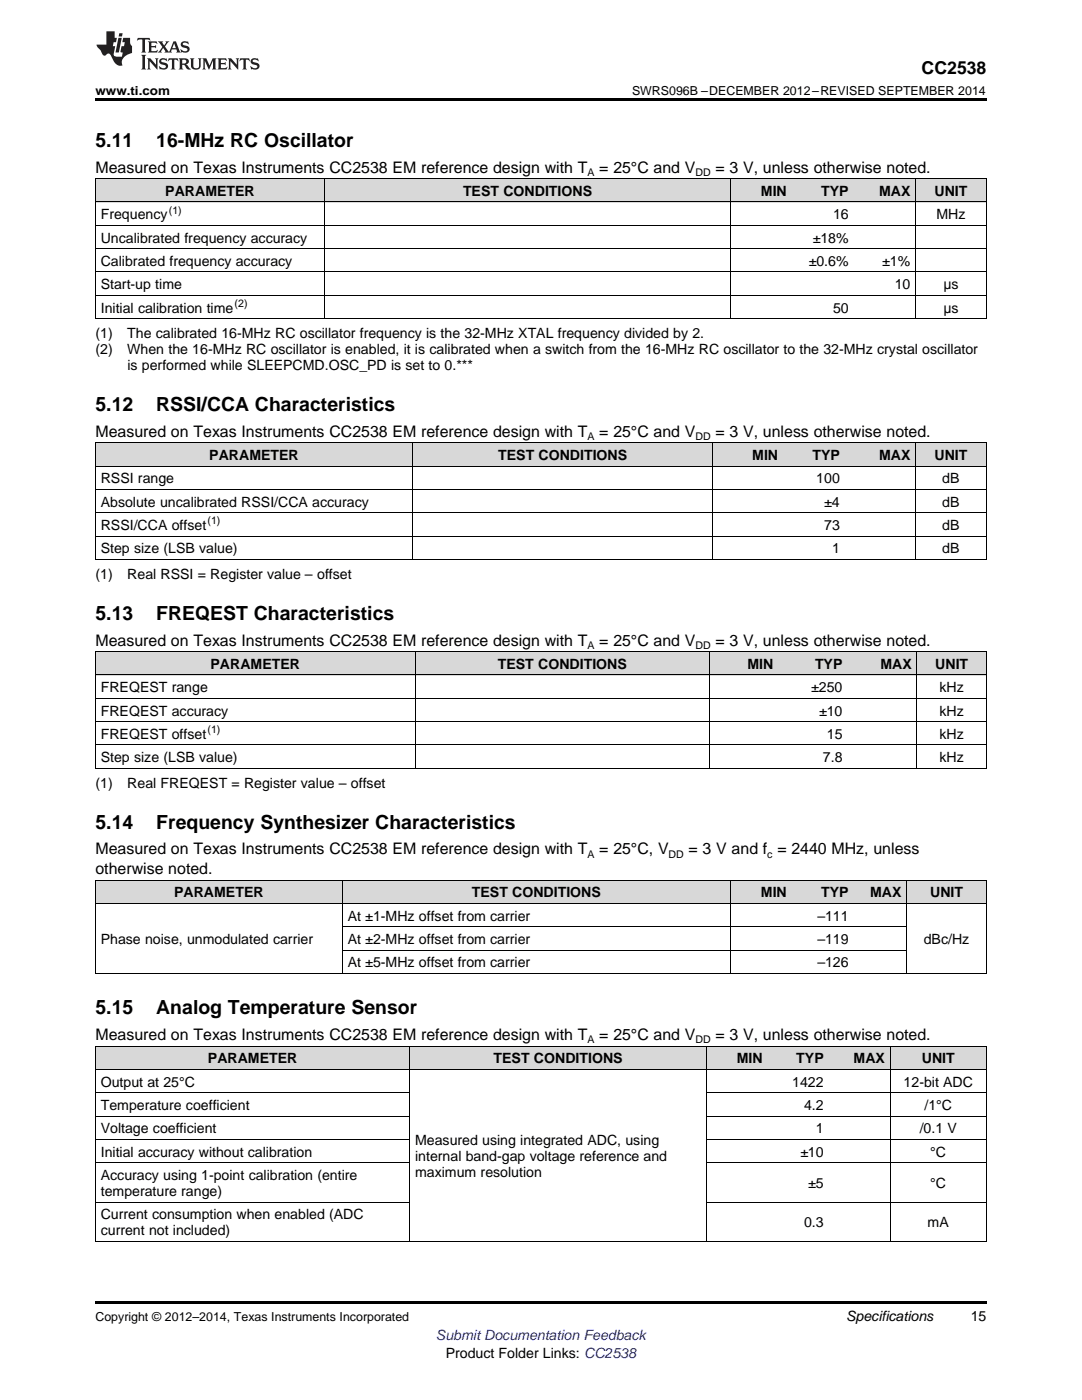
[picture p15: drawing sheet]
<svg xmlns="http://www.w3.org/2000/svg" width="216mm" height="279mm" viewBox="0 0 216 279" stroke-linecap="round" stroke-linejoin="round" font-family="sans-serif">
<defs><g id="words">
<g font-size="3.9">
<text x="19" y="29.3">5.11</text>
<text x="31.2" y="29.3">16-MHz RC Oscillator</text>
<text x="19" y="82">5.12</text>
<text x="31.2" y="82">RSSI/CCA Characteristics</text>
<text x="19" y="123.7">5.13</text>
<text x="31.2" y="123.7">FREQEST Characteristics</text>
<text x="19" y="165.4">5.14</text>
<text x="31.2" y="165.4">Frequency Synthesizer Characteristics</text>
<text x="19" y="202.4">5.15</text>
<text x="31.2" y="202.4">Analog Temperature Sensor</text>
</g>
<text font-size="3.5" x="183.9" y="14.8">CC2538</text>
<g font-size="3.2">
<text x="19" y="34.4">Measured on Texas Instruments CC2538 EM reference design with T</text>
<text x="119.6" y="34.4">= 25°C and V</text>
<text x="142.8" y="34.4">= 3 V, unless otherwise noted.</text>
<text x="19" y="87.1">Measured on Texas Instruments CC2538 EM reference design with T</text>
<text x="119.6" y="87.1">= 25°C and V</text>
<text x="142.8" y="87.1">= 3 V, unless otherwise noted.</text>
<text x="19" y="128.8">Measured on Texas Instruments CC2538 EM reference design with T</text>
<text x="119.6" y="128.8">= 25°C and V</text>
<text x="142.8" y="128.8">= 3 V, unless otherwise noted.</text>
<text x="19" y="170.5">Measured on Texas Instruments CC2538 EM reference design with T</text>
<text x="119.6" y="170.5">= 25°C, V</text>
<text x="137.4" y="170.5">= 3 V and f = 2440 MHz, unless</text>
<text x="19" y="174.4">otherwise noted.</text>
<text x="19" y="207.6">Measured on Texas Instruments CC2538 EM reference design with T</text>
<text x="119.6" y="207.6">= 25°C and V</text>
<text x="142.8" y="207.6">= 3 V, unless otherwise noted.</text>
</g>
<g font-size="2.8">
<text x="33" y="39.1">PARAMETER</text>
<text x="92.4" y="39.1">TEST CONDITIONS</text>
<text x="151.8" y="39.1">MIN</text>
<text x="163.9" y="39.1">TYP</text>
<text x="175.4" y="39.1">MAX</text>
<text x="186.5" y="39.1">UNIT</text>
<text x="20.1" y="43.7">Frequency</text>
<text x="166.2" y="43.7">16</text>
<text x="186.9" y="43.7">MHz</text>
<text x="20.1" y="48.4">Uncalibrated frequency accuracy</text>
<text x="20.1" y="53.1">Calibrated frequency accuracy</text>
<text x="161.4" y="53.1">±0.6%</text>
<text x="162.2" y="48.4">±18%</text>
<text x="176" y="53.1">±1%</text>
<text x="20.1" y="57.7">Start-up time</text>
<text x="178.5" y="57.7">10</text>
<text x="188.2" y="57.7">μs</text>
<text x="20.1" y="62.4">Initial calibration time</text>
<text x="166.2" y="62.4">50</text>
<text x="188.2" y="62.4">μs</text>
<text x="19" y="67.5">(1)</text>
<text x="19" y="70.7">(2)</text>
<text x="25.4" y="67.5">The calibrated 16-MHz RC oscillator frequency is the 32-MHz XTAL frequency divided by 2.</text>
<text x="25.4" y="70.7">When the 16-MHz RC oscillator is enabled, it is calibrated when a switch from the 16-MHz RC oscillator to the 32-MHz crystal oscillator</text>
<text x="25.4" y="73.9">is performed while SLEEPCMD.OSC_PD is set to 0.***</text>
<text x="41.8" y="91.8">PARAMETER</text>
<text x="99.4" y="91.8">TEST CONDITIONS</text>
<text x="150.1" y="91.8">MIN</text>
<text x="162.1" y="91.8">TYP</text>
<text x="175.4" y="91.8">MAX</text>
<text x="186.5" y="91.8">UNIT</text>
<text x="20.1" y="96.4">RSSI range</text>
<text x="20.1" y="101.1">Absolute uncalibrated RSSI/CCA accuracy</text>
<text x="162.9" y="96.4">100</text>
<text x="164.5" y="101.1">±4</text>
<text x="188" y="96.4">dB</text>
<text x="188" y="101.1">dB</text>
<text x="20.1" y="105.8">RSSI/CCA offset</text>
<text x="164.5" y="105.8">73</text>
<text x="188" y="105.8">dB</text>
<text x="20.1" y="110.4">Step size (LSB value)</text>
<text x="166" y="110.4">1</text>
<text x="188" y="110.4">dB</text>
<text x="19" y="115.6">(1)</text>
<text x="25.4" y="115.6">Real RSSI = Register value – offset</text>
<text x="42" y="133.5">PARAMETER</text>
<text x="99.3" y="133.5">TEST CONDITIONS</text>
<text x="149.2" y="133.5">MIN</text>
<text x="162.6" y="133.5">TYP</text>
<text x="175.7" y="133.5">MAX</text>
<text x="186.6" y="133.5">UNIT</text>
<text x="20.1" y="138.1">FREQEST range</text>
<text x="20.1" y="142.8">FREQEST accuracy</text>
<text x="161.9" y="138.1">±250</text>
<text x="163.4" y="142.8">±10</text>
<text x="187.5" y="138.1">kHz</text>
<text x="187.5" y="142.8">kHz</text>
<text x="20.1" y="147.5">FREQEST offset</text>
<text x="165" y="147.5">15</text>
<text x="187.5" y="147.5">kHz</text>
<text x="20.1" y="152.1">Step size (LSB value)</text>
<text x="164.2" y="152.1">7.8</text>
<text x="187.5" y="152.1">kHz</text>
<text x="19" y="157.3">(1)</text>
<text x="25.4" y="157.3">Real FREQEST = Register value – offset</text>
<text x="34.7" y="179.1">PARAMETER</text>
<text x="94.2" y="179.1">TEST CONDITIONS</text>
<text x="151.8" y="179.1">MIN</text>
<text x="163.9" y="179.1">TYP</text>
<text x="173.6" y="179.1">MAX</text>
<text x="185.6" y="179.1">UNIT</text>
<text x="69.4" y="183.7">At ±1-MHz offset from carrier</text>
<text x="163.1" y="183.7">–111</text>
<text x="20.1" y="188.4">Phase noise, unmodulated carrier</text>
<text x="69.4" y="188.4">At ±2-MHz offset from carrier</text>
<text x="163.1" y="188.4">–119</text>
<text x="184.3" y="188.4">dBc/Hz</text>
<text x="69.4" y="193">At ±5-MHz offset from carrier</text>
<text x="163.1" y="193">–126</text>
<text x="41.5" y="212.2">PARAMETER</text>
<text x="98.5" y="212.2">TEST CONDITIONS</text>
<text x="147" y="212.2">MIN</text>
<text x="158.9" y="212.2">TYP</text>
<text x="170.3" y="212.2">MAX</text>
<text x="183.9" y="212.2">UNIT</text>
<text x="20.1" y="216.9">Output at 25°C</text>
<text x="20.1" y="221.5">Temperature coefficient</text>
<text x="158.1" y="216.9">1422</text>
<text x="160.4" y="221.5">4.2</text>
<text x="180.3" y="216.9">12-bit ADC</text>
<text x="184.5" y="221.5">/1°C</text>
<text x="20.1" y="226.2">Voltage coefficient</text>
<text x="162.8" y="226.2">1</text>
<text x="183.5" y="226.2">/0.1 V</text>
<text x="20.1" y="230.9">Initial accuracy without calibration</text>
<text x="82.8" y="228.5">Measured using integrated ADC, using</text>
<text x="82.8" y="231.7">internal band-gap voltage reference and</text>
<text x="159.7" y="230.9">±10</text>
<text x="185.6" y="230.9">°C</text>
<text x="20.1" y="235.5">Accuracy using 1-point calibration (entire</text>
<text x="20.1" y="238.7">temperature range)</text>
<text x="82.8" y="234.9">maximum resolution</text>
<text x="161.3" y="237.1">±5</text>
<text x="185.6" y="237.1">°C</text>
<text x="20.1" y="243.3">Current consumption when enabled (ADC</text>
<text x="160.4" y="244.9">0.3</text>
<text x="185.1" y="244.9">mA</text>
<text x="20.1" y="246.5">current not included)</text>
<text x="168.8" y="263.6">Specifications</text>
<text x="193.7" y="263.6">15</text>
<text x="88.9" y="270.9">Product Folder Links: CC2538</text>
</g>
<text font-size="2.8" fill="#00f" x="87" y="267.4">Submit Documentation Feedback</text>
<g font-size="2.5">
<text x="19" y="19">www.ti.com</text>
<text x="126.1" y="19">SWRS096B –DECEMBER 2012–REVISED SEPTEMBER 2014</text>
<text x="19" y="263.6">Copyright © 2012–2014, Texas Instruments Incorporated</text>
</g>
<g font-size="2.1">
<text x="117.2" y="35.1">A</text>
<text x="138.8" y="35.1">DD</text>
<text x="33.7" y="42.6">(1)</text>
<text x="46.8" y="61.2">(2)</text>
<text x="117.2" y="87.8">A</text>
<text x="138.8" y="87.8">DD</text>
<text x="41.4" y="104.6">(1)</text>
<text x="117.2" y="129.5">A</text>
<text x="138.8" y="129.5">DD</text>
<text x="41.4" y="146.3">(1)</text>
<text x="117.2" y="171.2">A</text>
<text x="133.4" y="171.2">DD</text>
<text x="153.1" y="171.2">c</text>
<text x="117.2" y="208.2">A</text>
<text x="138.8" y="208.2">DD</text>
</g>
</g></defs>
<g fill="#d8d8d8">
<path d="M19 208.8h62.8v4.7h-62.8z"/>
<path d="M81.8 208.8h59.2v4.7h-59.2z"/>
<path d="M141 208.8h12.2v4.7h-12.2z"/>
<path d="M153.2 208.8h12.3v4.7h-12.3z"/>
<path d="M165.5 208.8h12.2v4.7h-12.2z"/>
<path d="M177.7 208.8h19.1v4.7h-19.1z"/>
<path d="M19 175.7h49.3v4.6h-49.3z"/>
<path d="M68.3 175.7h77.5v4.6h-77.5z"/>
<path d="M145.8 175.7h12.3v4.6h-12.3z"/>
<path d="M158.1 175.7h12.3v4.6h-12.3z"/>
<path d="M170.4 175.7h10.6v4.6h-10.6z"/>
<path d="M181 175.7h15.8v4.6h-15.8z"/>
<path d="M19 130.1h13.8v4.7h-13.8z"/>
<path d="M32.8 130.1h39.7v4.7h-39.7z"/>
<path d="M72.5 130.1h10.4v4.7h-10.4z"/>
<path d="M82.9 130.1h58.7v4.7h-58.7z"/>
<path d="M141.6 130.1h13.8v4.7h-13.8z"/>
<path d="M155.4 130.1h13.8v4.7h-13.8z"/>
<path d="M169.2 130.1h13.8v4.7h-13.8z"/>
<path d="M183 130.1h13.8v4.7h-13.8z"/>
<path d="M19 88.4h12.4v4.7h-12.4z"/>
<path d="M31.4 88.4h40.5v4.7h-40.5z"/>
<path d="M71.9 88.4h10.5v4.7h-10.5z"/>
<path d="M82.4 88.4h59.9v4.7h-59.9z"/>
<path d="M142.3 88.4h14.1v4.7h-14.1z"/>
<path d="M156.4 88.4h12.3v4.7h-12.3z"/>
<path d="M168.7 88.4h14v4.7h-14z"/>
<path d="M182.7 88.4h14.1v4.7h-14.1z"/>
<path d="M19 35.7h45.8v4.7h-45.8z"/>
<path d="M64.8 35.7h81v4.7h-81z"/>
<path d="M145.8 35.7h12.3v4.7h-12.3z"/>
<path d="M158.1 35.7h12.3v4.7h-12.3z"/>
<path d="M170.4 35.7h12.3v4.7h-12.3z"/>
<path d="M182.7 35.7h14.1v4.7h-14.1z"/>
</g>
<path d="M19 19.5h177.8v.5h-177.8zM19 259.7h177.8v.5h-177.8z" fill="#000"/>
<g fill="none" stroke="#000" stroke-width=".2">
<path d="M19 35.6h177.8M19.1 35.7v27.9M64.8 35.7v27.9M145.7 35.7v27.9M182.7 35.7v27.9M196.8 35.7v27.9M19 58.9h177.8M19 54.3h177.8M19 49.6h177.8M19 45h177.8M19 40.3h177.8M19 63.6h177.8"/>
<path d="M19 97.7h177.8M19 93h177.8M19 88.4h177.8M19.1 88.4v23.3M82.4 88.4v23.3M142.2 88.4v23.3M182.7 88.4v23.3M196.8 88.4v23.3M19 111.6h177.8M19 107h177.8M19 102.3h177.8M19 139.4h177.8"/>
<path d="M19 134.7h177.8M19 130.1h177.8M19.1 130.1v23.3M82.8 130.1v23.3M141.6 130.1v23.3M183 130.1v23.3M196.8 130.1v23.3M19 153.3h177.8M19 148.7h177.8M19 144h177.8M19 175.6h177.8M19.1 175.7v18.6"/>
<path d="M68.3 175.7v18.6M145.7 175.7v18.6M180.9 175.7v18.6M196.8 175.7v18.6M19 194.3h177.8M19 180.3h177.8M68.3 189.6h112.7M68.3 184.9h112.7M19 218.1h62.8M19 213.4h177.8M19 208.8h177.8M19.1 208.8v39"/>
<path d="M81.7 208.8v39M141 208.8v39M141 218.1h55.8M177.6 208.8v39M196.8 208.8v39M19 239.9h62.8M19 232.1h62.8M19 227.4h62.8M19 222.8h62.8M141 239.9h55.8M141 232.1h55.8M141 227.4h55.8"/>
<path d="M141 222.8h55.8M19 247.7h177.8"/>
</g>
<g fill="#231f20">
<path d="M27.5 7.6l-.1 .5 .4-.2h.6v.1v2.1l-.2 .4h1l-.3-.4v-2.1l.1-.1h.5l.5 .2-.2-.5zM29.5 8.3l.2 .3v1.5l-.2 .4h1.8l.2-.6a1.04 1.04 0 0 1-1.3 .2v-.7h.6l.3 .2v-.6l-.3 .2h-.6v-.6l.8-.1 .4 .3-.2-.5zM31.5 8.3l.9 1.1-.9 1.1h.8l-.2-.2 .5-.7 .4 .7-.2 .2h1.5l-.1-.2 .1-.4h.9l.1 .4-.2 .2h1l-.3-.3-.7-1.9h-.5l-.9 2-.8-1 .9-1h-.8l.1 .3-.3 .5-.4-.6 .2-.2zM34.7 8.6l.4 1h-.7zM36.3 8.4a.63 .63 0 0 0-.2 .7 .63 .63 0 0 0 .6 .4l.6 .2 .1 .2a.75 .75 0 0 1-.7 .4 .75 .75 0 0 1-.6-.5l.1 .7 .1-.1a1.11 1.11 0 0 0 1.5-.6 1.13 1.13 0 0 0-1.2-.8l-.1-.4a1.04 1.04 0 0 1 1.2 .2l-.2-.5-.1 .1-.5-.2zM28.2 10.9l.2 .4v2.2l-.2 .4h1l-.3-.4v-2.2l.3-.4zM29.3 11.6l.3 .4v1.5l-.3 .4h.8l-.2-.4v-1.3l1.5 1.7v-1.9l.2-.4h-.7l.2 .4v.9l-1.1-1.3zM32 11.8a.62 .62 0 0 0-.2 .7 .62 .62 0 0 0 .6 .4l.6 .1 .1 .3a.76 .76 0 0 1-.7 .3 .76 .76 0 0 1-.6-.4l.1 .7 .1-.1a1.11 1.11 0 0 0 1.5-.6 1.13 1.13 0 0 0-1.2-.8l-.1-.4a1.04 1.04 0 0 1 1.2 .2l-.2-.6-.1 .1-.5-.1zM33.7 11.6l-.2 .6a.61 .61 0 0 1 .8-.3v1.6l-.2 .4h.9l-.2-.4v-1.6a.63 .63 0 0 1 .8 .3l-.2-.6zM35.6 11.6l.3 .4v1.5l-.3 .4h1l-.2-.2v-.8l.5 .2a.76 .76 0 0 0 1.2 .7l-1-1a.58 .58 0 0 0 .6-.5 .58 .58 0 0 0-.5-.6zM36.4 11.9h.1a.45 .45 0 0 1 .5 .1 .45 .45 0 0 1 .1 .5l-.7 .2zM37.9 11.6l.2 .2a2.17 2.17 0 0 0 .3 1.9 .99 .99 0 0 0 1.6-.6v-1.1l.2-.4h-.7l.2 .2a1.92 1.92 0 0 1-.2 1.8 .6 .6 0 0 1-.9-.5v-1.1l.2-.4zM40.4 11.6l.2 .4v1.5l-.2 .4h.7l-.2-.4v-1.4l.8 1.8 .8-1.8v1.4l-.2 .4h.9l-.2-.4v-1.5l.2-.4h-.8l-.6 1.5-.6-1.5zM43.4 11.6l.2 .4v1.5l-.2 .4h1.8l.2-.6a1.04 1.04 0 0 1-1.3 .1v-.6h.5l.4 .2v-.6l-.4 .2h-.5v-.7h.8l.3 .3-.1-.6zM45.5 11.6l.2 .4v1.5l-.2 .4h.7l-.2-.4v-1.3l1.5 1.7v-1.9l.2-.4h-.7l.2 .4v.9l-1.1-1.3zM47.9 11.6l-.1 .6a.61 .61 0 0 1 .8-.3v1.6l-.3 .4h1l-.3-.4 .1-1.6a.63 .63 0 0 1 .7 .3l-.1-.6zM50.2 11.8a.62 .62 0 0 0-.2 .7 .62 .62 0 0 0 .6 .4l.6 .1 .2 .3a.76 .76 0 0 1-.8 .3 .76 .76 0 0 1-.6-.4l.1 .7 .2-.1a1.11 1.11 0 0 0 1.5-.6 1.13 1.13 0 0 0-1.3-.8l-.1-.4a1.04 1.04 0 0 1 1.2 .2l-.1-.6-.2 .1-.5-.1z"/>
<path d="M21.2 6.3v2.6h-1.9l.1 .4 .7 .9a.91 .91 0 0 0 1 .8 .56 .56 0 0 1 .5-.3 .56 .56 0 0 1 .5 .3l.4 .8a1.53 1.53 0 0 0 1.9 1.2 1.54 1.54 0 0 1 1-2.1l.9-.3v-1.4a1.52 1.52 0 0 1-.3-1.6h-1.4l-.2 .8h.5l-.2 .8h-.4l-.2 1v.2l.4 .1-.2 .8a1.93 1.93 0 0 1-1.6-.3l.3-1.8h-.5l.2-.8h.4l.2-.8h-.4v-1.3zM23.6 7.6l-.6 2.9h.7l.6-2.9zM23.8 6.6l-.1 .7h.6l.2-.7z"/>
</g>
<use href="#words"/>
</svg>
